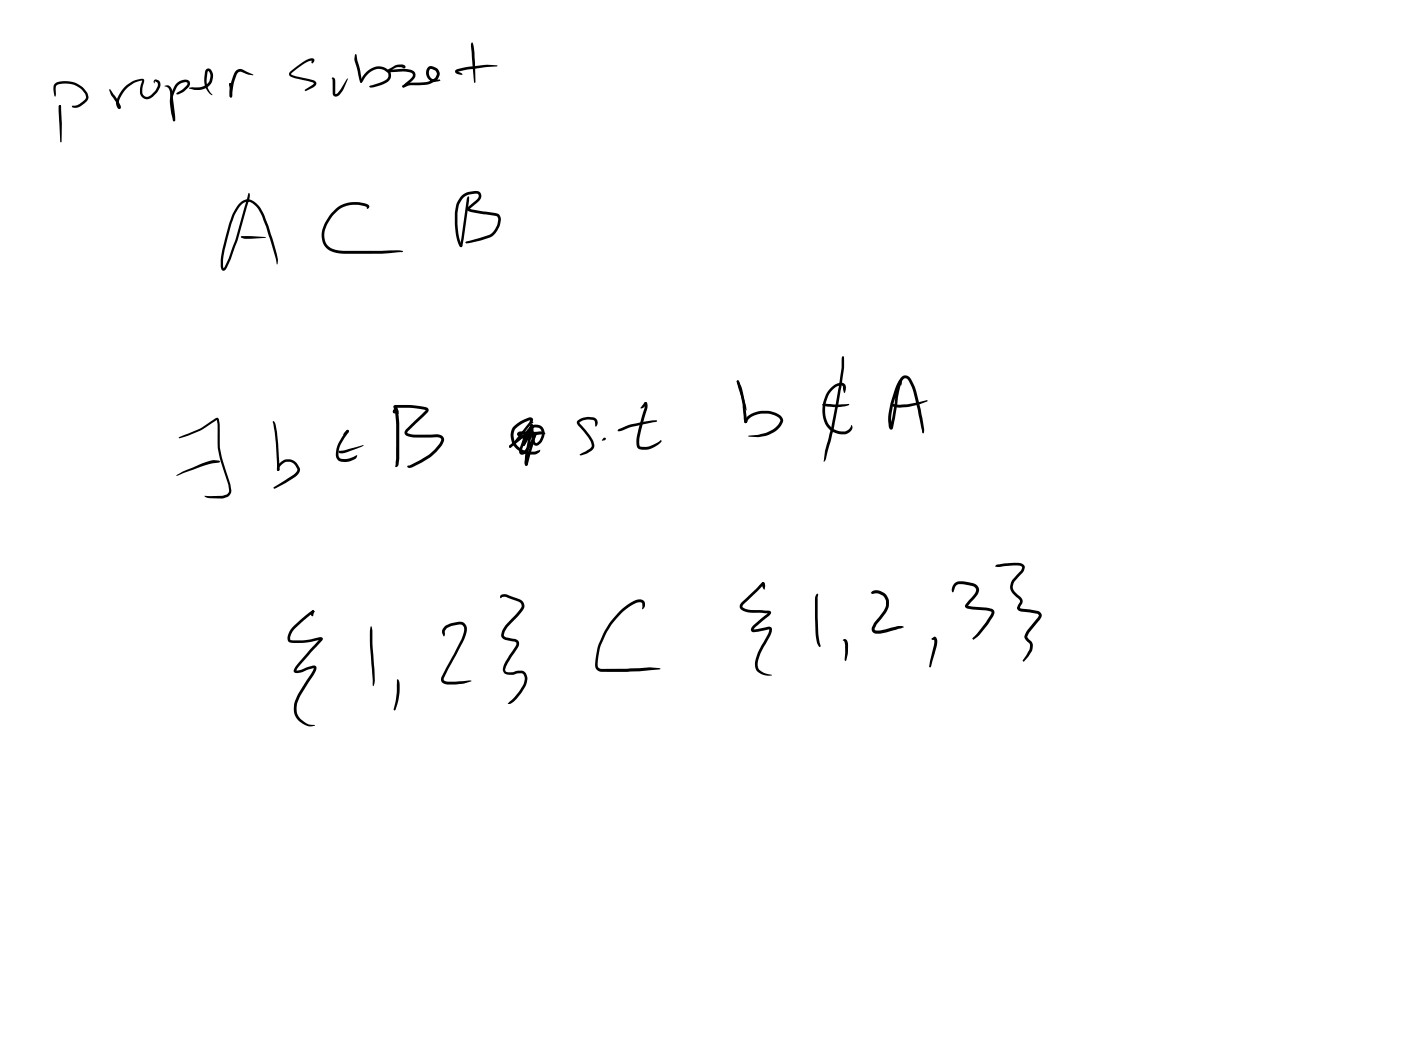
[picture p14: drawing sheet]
<svg xmlns="http://www.w3.org/2000/svg" width="108mm" height="81mm" viewBox="0 0 108 81" stroke-linecap="round" stroke-linejoin="round" font-family="sans-serif">
<g fill="#000">
<path d="M4.2 6.4a1.8 1.8 0 0 1 2.6 1.1l-.1 .3-.5 .4-.4 .1-.3-.1 .6-.2 .5-.3v-.3a1.67 1.67 0 0 0-2.3-.8l-.1 .9-.1-.6zM4.6 8.1l.1 .1v.1zM4.6 8.1h.1l-.1 .2-.1-.1zM4.5 8.1h.2v.1l.1 1.3-.1 1.5zM8.4 6.9h.1l.5 .8a.64 .64 0 0 1 .3 .7 .5 .5 0 0 1-.3-.8 1.94 1.94 0 0 1 2.1-1.5l-.1 .5a.56 .56 0 0 0 .2 .9l.4-.1 .4-.4 .2-.5-.2-.2-.1 .1-.1-.1 .2-.2 .2 .1a.41 .41 0 0 1 .1 .5l-.5 .7a.61 .61 0 0 1-.8 .1 .61 .61 0 0 1-.2-.8l.2-.5h-.1a2.08 2.08 0 0 0-1.7 1.9v.1l-.1 .1zM12.7 6.6h.1a.48 .48 0 0 1 .5 .6l.2 1.7a.27 .27 0 0 1-.2 .4l-.2-2.3-.2-.2zM13.6 6.4l.3-.2 .4-.1 .2 .1 .1 .2v.3l-.3 .3-.6 .3-.1-.1 .5-.4 .3-.3v-.2l-.4 .1a1.21 1.21 0 0 0-.7 1 4.4 4.4 0 0 0 .2 1.8l-.1 .1a2.73 2.73 0 0 1 .2-2.9zM15.9 5.3h.2l.2 .1a1.1 1.1 0 0 1-.2 1.3 1.1 1.1 0 0 1-1.3 .2l-.2-.1 .8-.1 .4-.1a.76 .76 0 0 0 .4-.7l-.2-.4-.1 .5a1.46 1.46 0 0 0 .5 1.3l-.2-.1a1.45 1.45 0 0 1-.5-1.2zM17.7 6.4l.1 .1-.1 .1zM18.2 5.5a.45 .45 0 0 1 .5-.1l.8 .4-1-.3-.2 .1-.3 .8-.1 1-.2 .1a3.4 3.4 0 0 1 .5-2zM17.7 6.4h.1v.1h-.1zM17.7 6.4a.28 .28 0 0 1 .2 .5v.5l-.1 .1-.1-.1z"/>
<path d="M18.5 18.3l.1-.1h.7l1.2 .1-1.6 .1zM19.1 14.9a.23 .23 0 0 1 .1 .4l-.9 3.2-.9 2.2a.24 .24 0 0 1-.3 .1 .24 .24 0 0 1-.1-.3 12.6 12.6 0 0 1 1.1-4.4l.2-.2a.95 .95 0 0 1 .8-.5 .95 .95 0 0 1 .9 .5l.4 .7 .6 1.8a3.2 3.2 0 0 1 .4 1.9h-.1l-.8-2.8-.5-1.3a.92 .92 0 0 0-1.2-.6l-.3 .3a8.9 8.9 0 0 0-1.2 3.5l-.1 .7v.6l1-2.3zM22.4 5.5l.9-.7a1.07 1.07 0 0 1 .8-.3l.1 .1-.1 .3-.1-.1v-.1l-.4 .1-1.2 .9 .4 .2 1.3 .3 .2 .1a.29 .29 0 0 1-.2 .4l-.6 .3v-.1l.7-.5-1.8-.5-.1-.2zM25.6 6a.19 .19 0 0 1 .2 0 .19 .19 0 0 1 0 .2l.1 1h.1l.7-1.1h.1l-.4 .9-.3 .3-.2 .1-.3-.1zM27.4 4.2l.4 1.3 .1 .8-.1 .1-.1-.1-.4-1.7zM28.2 5.6a1.1 1.1 0 0 1 1.9 .1v.4a1.08 1.08 0 0 1-.8 .5l-.6 .1h-.3l1.3-.5a.4 .4 0 0 0 .2-.6h-.1a1.13 1.13 0 0 0-1.8 .5l-.1 .3-.1-.1 .2-.4zM27.8 6.2l.1 .1-.1 .1zM25.8 16.2a2.28 2.28 0 0 1 2.6-.3 .12 .12 0 0 1 0 .2 .14 .14 0 0 1-.2-.2h-.1a2.3 2.3 0 0 0-2.9 1.4 1.6 1.6 0 0 0-.1 1.4 1.41 1.41 0 0 0 1.5 .6h4.1l.4 .1-1.7 .2h-2.5a2.19 2.19 0 0 1-1.8-.5 1.71 1.71 0 0 1 0-2zM29.9 5.4l.4-.3a.76 .76 0 0 1 .9 0v.2l-.2-.1 .1-.1v.1h-.5l-.6 .3v-.1l1-.1a.88 .88 0 0 1 1 .3v.1a.64 .64 0 0 1-.4 .7l-.4 .3h-.2v-.1l.8-.7v-.2l-.1-.1-.6-.1-1.1 .1-.1-.1zM31 6.6l.6-.2 1.4-.1 .4-.2 .2-.1 .1-.4-.2-.2-.4-.1a.52 .52 0 0 0 .4 .8l.4 .1a.68 .68 0 0 1-.9-.1 .68 .68 0 0 1 .1-1l.6 .2 .2 .4a.97 .97 0 0 1-.8 .8l-1.5 .1-.5 .1zM35.5 15.1a1.55 1.55 0 0 1 1.3-.4h.1a.51 .51 0 0 1 .2 .5 .51 .51 0 0 1-.4 .5l-.5 .4 2 .3a.45 .45 0 0 1 .4 .6 1.57 1.57 0 0 1-.9 1.3l-1.5 .4-.3 .1-.1-.1 2-.7a1.51 1.51 0 0 0 .6-1.1l-.1-.2-1.9-.3a.29 .29 0 0 1-.3-.1 .29 .29 0 0 1-.1-.3l.6-.5a.37 .37 0 0 0 .2-.5l-.2-.1a1.19 1.19 0 0 0-1.3 1 5.8 5.8 0 0 0 .3 2.9v.1a.12 .12 0 0 1-.1 .1 .12 .12 0 0 1-.1-.1 5.9 5.9 0 0 1-.2-3.2zM35.5 18.9h.1l-.1 .1-.1-.1z"/>
<path d="M35.1 5.4l.6-.2 .8-.1a4.2 4.2 0 0 1 1.8 0l-3 .4a.22 .22 0 0 1 .3 .3l-.3-.1a.2 .2 0 0 1-.2-.3zM36 15.2h.2l-.1 .3-.5 3.4a.12 .12 0 0 1 0 .1 .12 .12 0 0 1-.2-.1zM36.3 3.3h.1l.2 .8v2.3zM13.8 33.7l1.6-.7 1.3-.8 .1 .1 .1 .4a8.5 8.5 0 0 0 .7 4.1l.1 .5a.73 .73 0 0 1-.1 1l-.5 .1h-1.1l-.2-.2h1.3l.4-.1 .2-.2-.1-.5a9.5 9.5 0 0 1-.8-3.8l-.1-1.3-1.3 .9-1.1 .4-.5 .2zM13.6 36.6l2.4-1 .5-.1 .5 .1-1.1 .2-2.1 .8zM21 32.5h.1l.1 .1 .1 .7 .2 2.5v.4l-.1 .1-.1-.1v-2.1zM21.5 35.7a.9 .9 0 0 1 1.6 .3v.3a1.47 1.47 0 0 1-.8 .7l-1.1 .6h-.1l.8-.5a2.05 2.05 0 0 0 1-.8l-.1-.4-.4-.3a.73 .73 0 0 0-.9 .4v.3a.19 .19 0 0 1-.2-.2 .19 .19 0 0 1 .1-.2zM21.4 36.1h.1v.2h-.1zM26.1 34.8l1.9-.5-1.2 .5a.51 .51 0 0 1-.7 0zM26.7 33.1h.2v.2l-.4 .2zM26.7 33.2l.2-.1v.2l-.7 1.1a.78 .78 0 0 0 0 .9l.6 .1 .7-.3v.2l-.2 .1a1.46 1.46 0 0 1-1.1 .2l-.1-.1a.8 .8 0 0 1-.1-1zM30.4 31.4l.2-.1v.3a.17 .17 0 0 1-.1 .3 .17 .17 0 0 1-.2-.2l.1-.1 .1 .1h-.2z"/>
<path d="M30.4 31.3a.25 .25 0 0 1 .3 .4l.1 1v2.6l-.1 .6-.2 .1-.1-.1 .1-.6v-2.6zM30.3 31.3l1.1-.1a2.88 2.88 0 0 1 1.6 .3v.1v.2l-1.6 1.6 .5 .1h1.9l.3 .2 .1 .3a3 3 0 0 1-1.7 1.6l-.8 .4h-.3v-.1h.2a6.1 6.1 0 0 0 2.2-1.7l.2-.3-.2-.2h-1.8a.76 .76 0 0 1-.8-.3l.1-.3 1.5-1.5-1.1-.2h-1.2v-.1l.2 .4v.2l-.3-.4zM39.3 34.3l.9-.8a.2 .2 0 0 1 .3-.1 .2 .2 0 0 1 0 .3l-.3 1.1h.2l.2-.3 .5-1.1h.1l.1 .1-.5 1.1-.4 .4h-.3l-.1-.2 .4-1.2-1 .9h-.2zM40.9 32.7h.1l.1 .1v.7l.2 .6 .2-.1 .2-.4a.47 .47 0 0 0 0-.5 .47 .47 0 0 0-.6-.1 1.25 1.25 0 0 0-.7 1.1 .93 .93 0 0 1 .3-1.1 .93 .93 0 0 1 1.1-.1 .98 .98 0 0 1-.4 1.4h-.3l-.1-.3-.1-1.2h.2l-.7 1.5-.1 .1-.1-.1zM40.3 34.2h.1v.1l-.1 .1zM40.9 33.2l.1-.1 .1 .2-.4 1.4v1.1l-.2 .1-.1-.2 .1-.6 .2-1.3zM39.9 33.3l.2-.1h1.6l.2 .1 .1 .1-1.2 .1h-.7l-.1-.1 .3 .2 .5 .1-.5 .1-.4-.3zM39.6 32.9l.4-.4a1.27 1.27 0 0 1 1-.3l.1 .1-.1 .3-.2-.1v-.2l-.4 .3a1.1 1.1 0 0 0-.8 1 1.1 1.1 0 0 0 .7 1.1l.9 .1 .4-.1-.1 .2a1.54 1.54 0 0 1-1.8-.4 1.32 1.32 0 0 1-.1-1.6zM40.7 32.6l.2-.1h.2l-1.4 1.7-.3 .3h-.2l.1-.2 .3-.3zM40.9 33.2l.1-.1a.24 .24 0 0 1-.1 .4l-.4 .8h-.2l.2-.5zM41.2 33.4h.1v.1l-.6 2.3-.1 .1-.2-.1zM44.5 32.4l.3-.2 .5-.1 .5 .1 .2 .1 .1 .3-.2 .3-.1-.4-.1-.1h-.7l-.4 .2 .9 1 .2 .4 .1 .4a.79 .79 0 0 1-.7 .6l-.3 .1-.1-.1 .8-.5 .1-.2-.1-.2-.2-.4-.8-1z"/>
<path d="M46.5 33.7h.2l-.1 .2-.2 .1zM47.6 33.1l1-.4 1.7-.3h.3l-1.9 .5-.9 .3h-.2zM49.7 31h.1v.2l-.2 .2-.2 .1zM49.7 31a.51 .51 0 0 1 .1 .7l-.5 2.1v.6h.2a1.8 1.8 0 0 0 1.3-.4l.1-.1 .1 .1a1.82 1.82 0 0 1-1.4 .7l-.2-.1a.47 .47 0 0 1-.4-.6l.2-.8 .5-1.8zM56.8 29.3h.1a3.7 3.7 0 0 1 .5 1.9l.2 1.3-.1 .1-.2-.1-.1-1.5zM57.6 32.1a1.97 1.97 0 0 1 2.7 .2v.2a1.75 1.75 0 0 1-1.2 1.1l-.7 .1-.8-.1 .9-.1a2.11 2.11 0 0 0 1.6-1v-.1l-.1-.2a1.88 1.88 0 0 0-2.4 .2l-.1 .2h-.1v-.2zM56.8 29.3l.1 .1 .6 1.9v.3l-.6-1.6zM63.4 31.1h2v.1a3.7 3.7 0 0 1-1.7 .1l-.3-.1zM64.9 27.5h.1v.2zM64.9 27.5h.1v.1h-.1zM64 29.9a.78 .78 0 0 1 1.1-.3l.1 .3-.1 .4-.2-.5-.1-.1a1.36 1.36 0 0 0-1.1 1 1.9 1.9 0 0 0 .6 2.4l.4 .1h.4l.3-.1 .2-.3a.11 .11 0 0 1 .1 .1 .11 .11 0 0 1 0 .1l-.2 .2-.3 .2a1.6 1.6 0 0 1-1.2-.2 2.42 2.42 0 0 1 0-3.3zM64.9 27.5h.1v.8l-.2 1.5-.6 3.3-.6 2.3-.1 .2 .1-.9 .4-1.7 .6-3.2z"/>
<path d="M68.8 31.2h.1v.1zM68.8 31.2h1.1l1.5-.4 .1 .1-.7 .3-.9 .2h-.7l-.4-.1zM68.8 31.2h.1v.1h-.1zM69.3 29.3h.1l.1 .1-.1 .3zM69.5 29l.3-.1a.57 .57 0 0 1 .4 .4l.3 .7 .4 1.5 .3 1.6-.1 .3-.8-3.5-.4-.7-.2-.1-.2 .2a6.6 6.6 0 0 0-.8 3.3v.3h-.1l.5-2.8 .2-.7 .1-.1 .1 .1-.7 3.5a.19 .19 0 0 1-.2 .2 .19 .19 0 0 1-.1-.3 6.6 6.6 0 0 1 .8-3.6zM24 47.1l.1-.1 .1 .1-.1 .3a.11 .11 0 0 1-.1 0 .11 .11 0 0 1 0-.1zM22.6 48.3l1.1-1a.49 .49 0 0 1 .5-.2v.1l-1.6 1.4-.2 .4v.3a5.2 5.2 0 0 0 2.2-.2 .18 .18 0 0 1 .2 0 .18 .18 0 0 1 0 .3l-2 2.3 .4-.1 .9-.3a.27 .27 0 0 1 .3 .2 .27 .27 0 0 1-.1 .3l-.2 .3a7.2 7.2 0 0 0-1.2 2.1v.1a1.16 1.16 0 0 0 .6 1.3l.3 .2 .4 .1a1.36 1.36 0 0 1-1.5-1.6v-.3a8.8 8.8 0 0 1 1.4-2.2l.1-.3-.8 .2a.6 .6 0 0 1-.8 0l.2-.4 1.9-2.1v.1h-.1a5.6 5.6 0 0 1-2.2 .2 .5 .5 0 0 1-.1-.8zM28.6 48.3l.1 .3 .2 3.8a.32 .32 0 0 1-.2 .5l-.2-3.2zM30.6 52.4v-.1a2.94 2.94 0 0 1 0 2l-.2 .5-.1-.1 .3-1.3zM34.3 48.3l.4-.3 .7-.1a.62 .62 0 0 1 .6 .4 .62 .62 0 0 1-.1 .6l-1.7 3.4v.1l.3 .1h1.8h-.1a4.6 4.6 0 0 1-1.8 .2 .38 .38 0 0 1-.4-.5l.9-1.6a5.2 5.2 0 0 0 .9-2.1l-.2-.4-.8 .1-.4 .2-.2 .6-.1-.1a.49 .49 0 0 1 .2-.6zM38.6 45.9l.5-.1 1 .4 .2 .2a.57 .57 0 0 1-.1 .8l-1.1 1.1-.3 .6 .2 .2 .8 .2a.41 .41 0 0 1 .1 .7l-.8 1-.2 .6 .1 .2h.2l1.1-.1 .2 .2 .1 .4a2.68 2.68 0 0 1-1.3 1.9h-.2l.1-.1a4.2 4.2 0 0 0 1.2-1.4v-.5l-.1-.3-1.1 .1-.3-.1-.1-.1-.1-.2 .2-.4 .9-1.6-.2-.2-.7-.1-.3-.4 .1-.3 .2-.4 1.1-1.2 .2-.4-.2-.2-1-.4h-.3l-.1 .1zM47.8 47a2.08 2.08 0 0 1 1.6-.8h.1a.38 .38 0 0 1 .2 .5l-.2 .3v-.5l-.1-.1a2.02 2.02 0 0 0-1.5 .8 5.3 5.3 0 0 0-1.8 4.2l.3 .1h2.8a2.72 2.72 0 0 1 1.7 0l-.1 .1-2.5 .2-2.2-.1a.59 .59 0 0 1-.2-.7 6.3 6.3 0 0 1 1.9-4z"/>
<path d="M57.2 46.4l1.4-1.4a.15 .15 0 0 1 .2-.1 .15 .15 0 0 1 .1 .1l-1.7 1.7 .5 .3 1.4 .1a.24 .24 0 0 1 .3 .1 .24 .24 0 0 1-.2 .3l-1.1 1 1.2-.2a.3 .3 0 0 1 .2 .2 .3 .3 0 0 1-.1 .3l-1 2a.81 .81 0 0 0 .8 1.2h.3a.93 .93 0 0 1-1.3-1l.2-.7 .8-1.5 .1-.3-1.3 .2a.3 .3 0 0 1-.1-.3 .3 .3 0 0 1 .2-.2l1.1-1v.1l-.9-.1a1.53 1.53 0 0 1-1.2-.3l-.1-.2zM58.7 44.9l.1-.1 .1 .2v.4l-.2-.2zM62.9 45.8h.1v1.8l.1 1.3 .1 .9v.1l-.3-.4-.1-.8v-2.6zM64.9 49.3a.28 .28 0 0 1 .4 0 .28 .28 0 0 1 0 .4v.7l-.2 .5v-1.2v-.3zM67.2 45.6a1.01 1.01 0 0 1 1.2 .4 1.01 1.01 0 0 1-.2 1.3l-.6 .8-.2 .4 .4 .1 1.4-.4 .4 .1-.5 .2a3.6 3.6 0 0 1-1.6 .3l-.3-.1v-.3l.2-.4 .6-.8a.82 .82 0 0 0 .3-1 .82 .82 0 0 0-.9-.5l-.2 .1-.1-.1zM71.8 49.2l.1-.1a.31 .31 0 0 1 .3 .1 .31 .31 0 0 1 0 .4l-.5 1.8h-.1l.4-1.8-.1-.3h.2h-.3zM73.5 45a1.77 1.77 0 0 1 1.9 .2 .83 .83 0 0 1-.4 1l-.4 .5 1.4 .1 .6 .2v.3l-.3 .5a4.2 4.2 0 0 1-1.1 1.4l-.2 .1-.1-.1 1.1-1.2 .4-.8-.4-.2-1.3-.1a.24 .24 0 0 1-.3-.1 .24 .24 0 0 1 0-.2l.3-.3a1.22 1.22 0 0 0 .5-.9v-.1a1.72 1.72 0 0 0-1.3-.3l-.3 .2-.2 .5a.6 .6 0 0 1 .1-.7zM76.7 43.5l1.4-.1a.71 .71 0 0 1 .9 .2l-.2 .5-.7 .9a.57 .57 0 0 0 .2 .7l.5 .6-.2 .6 1.4 .2a.43 .43 0 0 1 .3 .4 .43 .43 0 0 1-.3 .4l-.9 1.2 .4 .4 .1 .5-.3 .5-.4 .5-.1-.1 .5-.8 .1-.3-.1-.2-.3-.4v-.2l.2-.4 .8-1.2v-.1l-1.5-.2a.31 .31 0 0 1-.2-.3 .31 .31 0 0 1 .2-.3l.1-.2-.3-.3a.9 .9 0 0 1-.2-1.4l.6-.6v-.3l-.6-.1-1.4 .1z"/>
<circle cx="13.4" cy="9.3" r=".09"/>
<circle cx="30.5" cy="31.4" r=".12"/>
<circle cx="39.3" cy="34.4" r=".09"/>
<circle cx="40.6" cy="35.8" r=".11"/>
<circle cx="41.2" cy="33.5" r=".11"/>
<circle cx="57.5" cy="32.5" r=".11"/>
<circle cx="24.1" cy="47.1" r=".11"/>
</g>
</svg>
